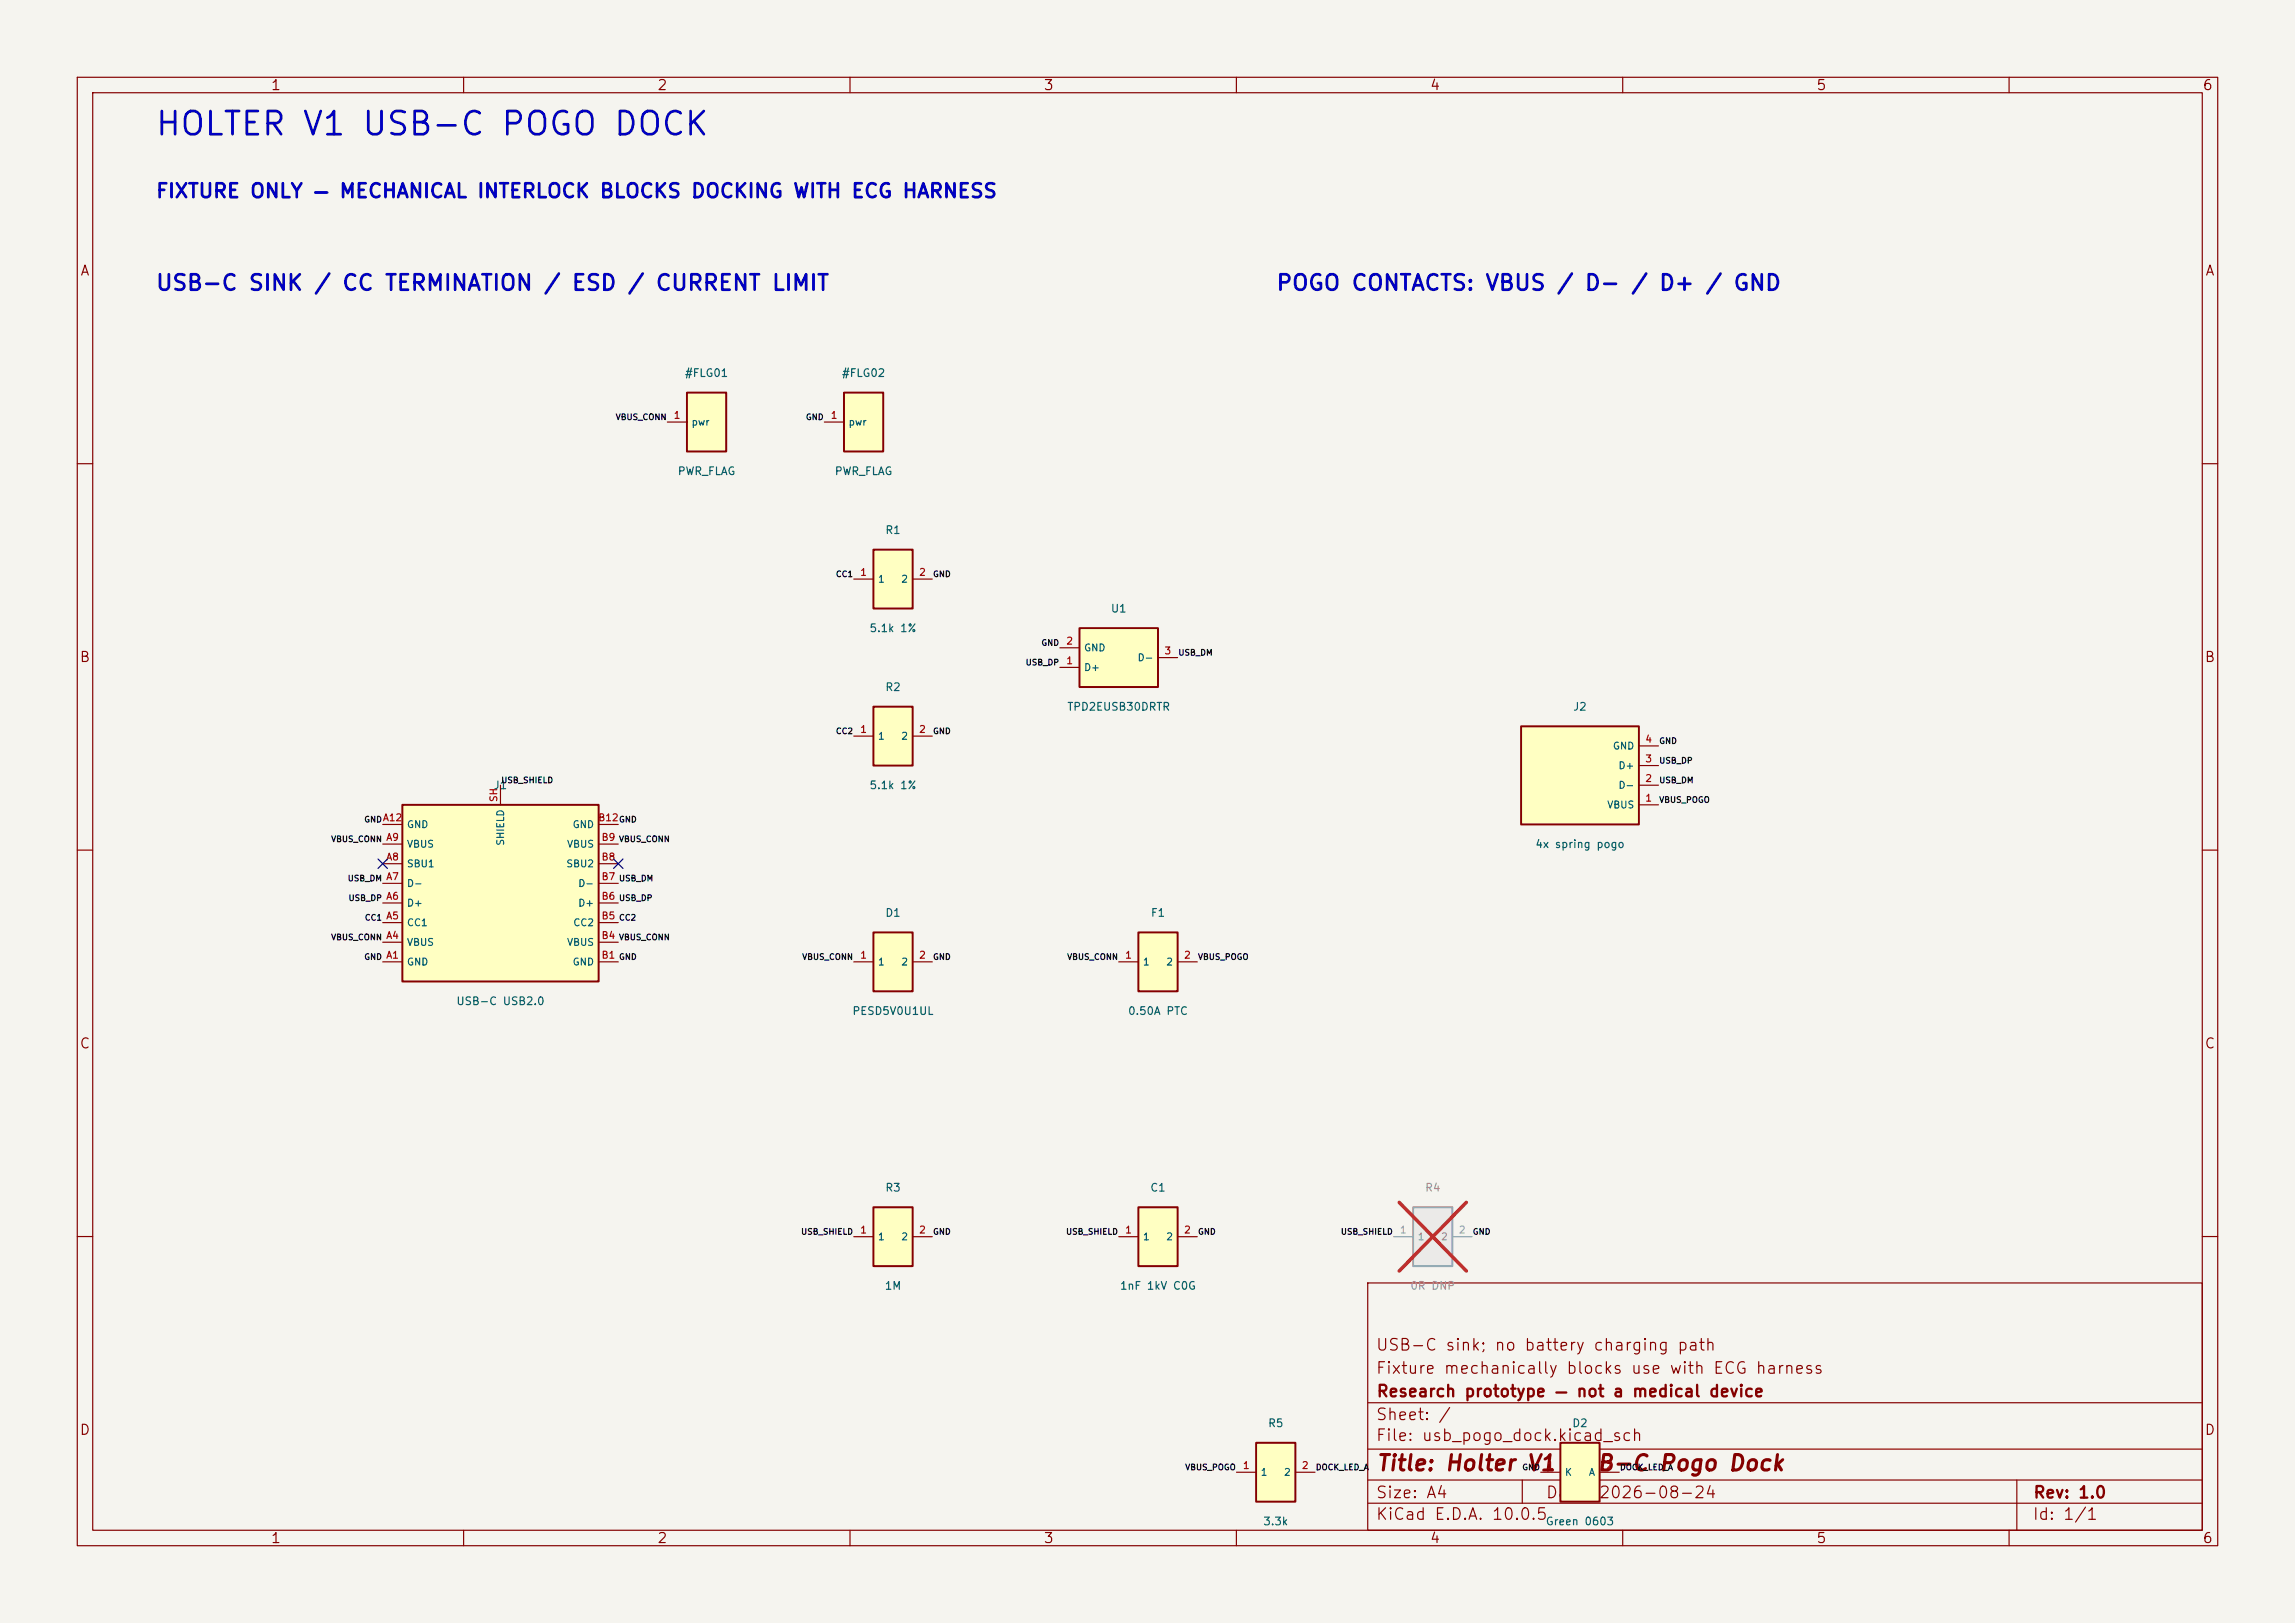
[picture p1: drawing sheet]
<svg xmlns="http://www.w3.org/2000/svg" width="297mm" height="210mm" viewBox="0 0 297 210" stroke-linecap="round" stroke-linejoin="round" font-family="sans-serif">
<defs><g id="words">
<text font-size="3" fill="#0000c2" x="19.9" y="18.3">HOLTER V1 USB-C POGO DOCK</text>
<g font-size="2" fill="#0000c2">
<text x="20" y="38.1">USB-C SINK / CC TERMINATION / ESD / CURRENT LIMIT</text>
<text x="165" y="38.1">POGO CONTACTS: VBUS / D- / D+ / GND</text>
</g>
<g font-size="2" fill="#840000">
<text x="178" y="190.8">Title: Holter V1</text>
<text x="202.5" y="190.8">USB-C Pogo Dock</text>
</g>
<text font-size="1.8" fill="#0000c2" x="20.1" y="26.1">FIXTURE ONLY — MECHANICAL INTERLOCK BLOCKS DOCKING WITH ECG HARNESS</text>
<g font-size="1.5" fill="#840000">
<text x="178" y="178.1">Fixture mechanically blocks use with ECG harness</text>
<text x="178" y="175.1">USB-C sink; no battery charging path</text>
<text x="178" y="184.1">Sheet: /</text>
<text x="178" y="181.1">Research prototype — not a medical device</text>
<text x="178" y="186.8">File: usb_pogo_dock.kicad_sch</text>
<text x="178" y="197">KiCad E.D.A. 10.0.5</text>
<text x="178" y="194.2">Size: A4</text>
<text x="200" y="194.2">Date: 2026-08-24</text>
<text x="263" y="197">Id: 1/1</text>
<text x="263" y="194.2">Rev: 1.0</text>
</g>
<g font-size="1.3" fill="#840000">
<text x="35" y="12">1</text>
<text x="85" y="12">2</text>
<text x="135" y="12">3</text>
<text x="185" y="12">4</text>
<text x="235" y="12">5</text>
<text x="285" y="12">6</text>
<text x="10.3" y="36">A</text>
<text x="285.3" y="36">A</text>
<text x="10.2" y="86">B</text>
<text x="285.2" y="86">B</text>
<text x="10.2" y="136">C</text>
<text x="285.2" y="136">C</text>
<text x="10.2" y="186">D</text>
<text x="285.2" y="186">D</text>
<text x="35" y="200">1</text>
<text x="85" y="200">2</text>
<text x="135" y="200">3</text>
<text x="185" y="200">4</text>
<text x="235" y="200">5</text>
<text x="285" y="200">6</text>
</g>
<g font-size="1" fill="#006464">
<text x="88.6" y="49">#FLG01</text>
<text x="108.9" y="49">#FLG02</text>
<text x="87.6" y="61.7">PWR_FLAG</text>
<text x="107.9" y="61.7">PWR_FLAG</text>
<text x="114.5" y="69.3">R1</text>
<text x="112.4" y="82">5.1k 1%</text>
<text x="143.7" y="79.5">U1</text>
<text x="114.5" y="89.7">R2</text>
<text x="138" y="92.2">TPD2EUSB30DRTR</text>
<text x="203.5" y="92.2">J2</text>
<text x="63.8" y="102.4">J1</text>
<text x="112.4" y="102.4">5.1k 1%</text>
<text x="198.6" y="110">4x spring pogo</text>
<text x="114.5" y="118.9">D1</text>
<text x="148.9" y="118.9">F1</text>
<text x="59" y="130.3">USB-C USB2.0</text>
<text x="110.2" y="131.6">PESD5V0U1UL</text>
<text x="145.9" y="131.6">0.50A PTC</text>
<text x="114.5" y="154.4">R3</text>
<text x="148.8" y="154.4">C1</text>
<text x="114.4" y="167.1">1M</text>
<text x="144.9" y="167.1">1nF 1kV C0G</text>
<text x="164" y="184.9">R5</text>
<text x="203.4" y="184.9">D2</text>
<text x="163.4" y="197.6">3.3k</text>
<text x="200" y="197.6">Green 0603</text>
</g>
<g font-size="1" fill="#939391">
<text x="184.3" y="154.4">R4</text>
<text x="182.4" y="167.1">0R DNP</text>
</g>
<g font-size=".9" fill="#a90000">
<text x="87.1" y="54.4">1</text>
<text x="107.4" y="54.4">1</text>
<text x="111.2" y="74.7">1</text>
<text x="118.9" y="74.7">2</text>
<text x="137.9" y="83.6">2</text>
<text x="137.9" y="86.2">1</text>
<text x="150.6" y="84.9">3</text>
<text x="111.2" y="95">1</text>
<text x="118.9" y="95">2</text>
<text x="212.8" y="101.4">2</text>
<text x="212.8" y="98.9">3</text>
<text x="212.8" y="96.3">4</text>
<text x="49.5" y="106.5">A12</text>
<text x="64.6" y="103.9" transform="rotate(-90 64.6 103.9)">SH</text>
<text x="77.3" y="106.5">B12</text>
<text x="212.8" y="103.9">1</text>
<text x="49.9" y="111.6">A8</text>
<text x="49.9" y="109">A9</text>
<text x="77.8" y="111.6">B8</text>
<text x="77.8" y="109">B9</text>
<text x="49.9" y="119.2">A5</text>
<text x="49.9" y="116.6">A6</text>
<text x="49.9" y="114.1">A7</text>
<text x="77.8" y="119.2">B5</text>
<text x="77.8" y="116.6">B6</text>
<text x="77.8" y="114.1">B7</text>
<text x="49.9" y="124.3">A1</text>
<text x="49.9" y="121.7">A4</text>
<text x="77.8" y="124.3">B1</text>
<text x="77.8" y="121.7">B4</text>
<text x="111.2" y="124.3">1</text>
<text x="118.9" y="124.3">2</text>
<text x="145.5" y="124.3">1</text>
<text x="153.2" y="124.3">2</text>
<text x="111.2" y="159.8">1</text>
<text x="118.9" y="159.8">2</text>
<text x="145.5" y="159.8">1</text>
<text x="153.2" y="159.8">2</text>
<text x="160.8" y="190.3">1</text>
<text x="168.4" y="190.3">2</text>
<text x="200.1" y="190.3">1</text>
<text x="207.8" y="190.3">2</text>
</g>
<g font-size=".9" fill="#006464">
<text x="89.4" y="55.3">pwr</text>
<text x="109.7" y="55.3">pwr</text>
<text x="113.5" y="75.6">1</text>
<text x="116.6" y="75.6">2</text>
<text x="140.2" y="87">D+</text>
<text x="140.2" y="84.5">GND</text>
<text x="147.1" y="85.8">D-</text>
<text x="113.5" y="95.9">1</text>
<text x="116.6" y="95.9">2</text>
<text x="208.6" y="97.2">GND</text>
<text x="209.4" y="99.7">D+</text>
<text x="52.6" y="107.4">GND</text>
<text x="74" y="107.4">GND</text>
<text x="207.9" y="104.8">VBUS</text>
<text x="209.4" y="102.3">D-</text>
<text x="52.6" y="112.4">SBU1</text>
<text x="52.6" y="109.9">VBUS</text>
<text x="65.5" y="109.5" transform="rotate(-90 65.5 109.5)">SHIELD</text>
<text x="73.2" y="112.4">SBU2</text>
<text x="73.3" y="109.9">VBUS</text>
<text x="52.6" y="117.5">D+</text>
<text x="52.6" y="115">D-</text>
<text x="74.8" y="117.5">D+</text>
<text x="74.8" y="115">D-</text>
<text x="52.6" y="125.1">GND</text>
<text x="52.6" y="122.6">VBUS</text>
<text x="52.6" y="120.1">CC1</text>
<text x="73.3" y="122.6">VBUS</text>
<text x="74" y="125.1">GND</text>
<text x="74.1" y="120.1">CC2</text>
<text x="113.5" y="125.1">1</text>
<text x="116.6" y="125.1">2</text>
<text x="147.8" y="125.1">1</text>
<text x="150.8" y="125.1">2</text>
<text x="113.5" y="160.7">1</text>
<text x="116.6" y="160.7">2</text>
<text x="147.8" y="160.7">1</text>
<text x="150.8" y="160.7">2</text>
<text x="163.1" y="191.2">1</text>
<text x="166.1" y="191.2">2</text>
<text x="202.4" y="191.2">K</text>
<text x="205.5" y="191.2">A</text>
</g>
<g font-size=".9" fill="#a5a4a2">
<text x="181.1" y="159.8">1</text>
<text x="188.7" y="159.8">2</text>
</g>
<g font-size=".9" fill="#939391">
<text x="183.4" y="160.7">1</text>
<text x="186.4" y="160.7">2</text>
</g>
<g font-size=".8" fill="#0f0f0f">
<text x="79.6" y="54.5">VBUS_CONN</text>
<text x="104.2" y="54.5">GND</text>
<text x="108.1" y="74.9">CC1</text>
<text x="120.7" y="74.9">GND</text>
<text x="134.7" y="83.7">GND</text>
<text x="132.7" y="86.3">USB_DP</text>
<text x="152.4" y="85">USB_DM</text>
<text x="108.1" y="95.2">CC2</text>
<text x="120.7" y="95.2">GND</text>
<text x="64.8" y="101.5">USB_SHIELD</text>
<text x="214.7" y="99">USB_DP</text>
<text x="214.7" y="96.4">GND</text>
<text x="214.7" y="101.5">USB_DM</text>
<text x="47.1" y="106.6">GND</text>
<text x="80" y="106.6">GND</text>
<text x="214.7" y="104.1">VBUS_POGO</text>
<text x="42.8" y="109.1">VBUS_CONN</text>
<text x="80" y="109.1">VBUS_CONN</text>
<text x="44.9" y="114.2">USB_DM</text>
<text x="45" y="116.8">USB_DP</text>
<text x="47.1" y="119.3">CC1</text>
<text x="80" y="119.3">CC2</text>
<text x="80" y="116.8">USB_DP</text>
<text x="80" y="114.2">USB_DM</text>
<text x="42.8" y="121.8">VBUS_CONN</text>
<text x="47.1" y="124.4">GND</text>
<text x="80" y="121.8">VBUS_CONN</text>
<text x="80" y="124.4">GND</text>
<text x="103.7" y="124.4">VBUS_CONN</text>
<text x="120.7" y="124.4">GND</text>
<text x="138" y="124.4">VBUS_CONN</text>
<text x="155" y="124.4">VBUS_POGO</text>
<text x="103.6" y="159.9">USB_SHIELD</text>
<text x="120.7" y="159.9">GND</text>
<text x="137.9" y="159.9">USB_SHIELD</text>
<text x="155" y="159.9">GND</text>
<text x="173.5" y="159.9">USB_SHIELD</text>
<text x="190.5" y="159.9">GND</text>
<text x="153.3" y="190.4">VBUS_POGO</text>
<text x="170.2" y="190.4">DOCK_LED_A</text>
<text x="196.9" y="190.4">GND</text>
<text x="209.6" y="190.4">DOCK_LED_A</text>
</g>
</g></defs>
<path d="M0 0h297v210h-297z" fill="#f5f4ef" stroke="#f5f4ef" stroke-width=".13"/>
<g fill="none" stroke="#840000" stroke-width=".15">
<path d="M10 10h277v190h-277zM12 12h273v186h-273zM60 10v2M110 10v2M160 10v2M210 10v2M260 10v2M10 60h2M285 60h2M10 110h2M285 110h2M10 160h2"/>
<path d="M177 166h108v32h-108zM285 160h2M60 198v2M110 198v2M160 198v2M177 194.5h108M177 191.5h108M177 187.5h108M177 181.5h108M197 191.5v3M210 198v2M260 198v2"/>
<path d="M261 191.5v6.5"/>
</g>
<path d="M113 71.1h5.1v7.6h-5.1z" fill="#ffffc2"/>
<path d="M113 71.1h5.1v7.6h-5.1z" fill="none" stroke="#840000" stroke-width=".25"/>
<path d="M110.5 74.9h2.5M118.1 74.9h2.5" fill="none" stroke="#840000" stroke-width=".15"/>
<path d="M147.3 156.2h5.1v7.6h-5.1z" fill="#ffffc2"/>
<path d="M147.3 156.2h5.1v7.6h-5.1z" fill="none" stroke="#840000" stroke-width=".25"/>
<path d="M144.8 160h2.5M152.4 160h2.5" fill="none" stroke="#840000" stroke-width=".15"/>
<path d="M113 156.2h5.1v7.6h-5.1z" fill="#ffffc2"/>
<path d="M113 156.2h5.1v7.6h-5.1z" fill="none" stroke="#840000" stroke-width=".25"/>
<path d="M110.5 160h2.5M118.1 160h2.5" fill="none" stroke="#840000" stroke-width=".15"/>
<path d="M147.3 120.7h5.1v7.6h-5.1z" fill="#ffffc2"/>
<path d="M147.3 120.7h5.1v7.6h-5.1z" fill="none" stroke="#840000" stroke-width=".25"/>
<path d="M144.8 124.5h2.5M152.4 124.5h2.5" fill="none" stroke="#840000" stroke-width=".15"/>
<path d="M139.7 81.3h10.2v7.6h-10.2z" fill="#ffffc2"/>
<path d="M139.7 81.3h10.2v7.6h-10.2z" fill="none" stroke="#840000" stroke-width=".25"/>
<path d="M137.2 86.4h2.5M137.2 83.8h2.5M149.9 85.1h2.5" fill="none" stroke="#840000" stroke-width=".15"/>
<path d="M113 120.7h5.1v7.6h-5.1z" fill="#ffffc2"/>
<path d="M113 120.7h5.1v7.6h-5.1z" fill="none" stroke="#840000" stroke-width=".25"/>
<path d="M110.5 124.5h2.5M118.1 124.5h2.5" fill="none" stroke="#840000" stroke-width=".15"/>
<path d="M201.9 186.7h5.1v7.6h-5.1z" fill="#ffffc2"/>
<path d="M201.9 186.7h5.1v7.6h-5.1z" fill="none" stroke="#840000" stroke-width=".25"/>
<path d="M199.4 190.5h2.5M207 190.5h2.5" fill="none" stroke="#840000" stroke-width=".15"/>
<path d="M162.6 186.7h5v7.6h-5z" fill="#ffffc2"/>
<path d="M162.6 186.7h5v7.6h-5z" fill="none" stroke="#840000" stroke-width=".25"/>
<path d="M160 190.5h2.6M167.6 190.5h2.6" fill="none" stroke="#840000" stroke-width=".15"/>
<path d="M182.9 156.2h5.1v7.6h-5.1z" fill="#ebeae8"/>
<path d="M182.9 156.2h5.1v7.6h-5.1z" fill="none" stroke="#9c9b98" stroke-width=".25"/>
<path d="M180.3 160h2.6M188 160h2.5" fill="none" stroke="#9c9b98" stroke-width=".15"/>
<path d="M181.1 155.6l8.7 8.9M189.8 155.6l-8.7 8.9" fill="none" stroke="#e12e31" stroke-width=".46"/>
<path d="M196.8 94h15.3v12.7h-15.3z" fill="#ffffc2"/>
<path d="M196.8 94h15.3v12.7h-15.3z" fill="none" stroke="#840000" stroke-width=".25"/>
<path d="M212.1 99.1h2.5M212.1 96.5h2.5M212.1 104.1h2.5M212.1 101.6h2.5" fill="none" stroke="#840000" stroke-width=".15"/>
<path d="M109.2 50.8h5.1v7.6h-5.1z" fill="#ffffc2"/>
<path d="M109.2 50.8h5.1v7.6h-5.1z" fill="none" stroke="#840000" stroke-width=".25"/>
<path d="M106.7 54.6h2.5" fill="none" stroke="#840000" stroke-width=".15"/>
<path d="M88.9 50.8h5.1v7.6h-5.1z" fill="#ffffc2"/>
<path d="M88.9 50.8h5.1v7.6h-5.1z" fill="none" stroke="#840000" stroke-width=".25"/>
<path d="M86.4 54.6h2.5" fill="none" stroke="#840000" stroke-width=".15"/>
<path d="M113 91.4h5.1v7.7h-5.1z" fill="#ffffc2"/>
<path d="M113 91.4h5.1v7.7h-5.1z" fill="none" stroke="#840000" stroke-width=".25"/>
<path d="M110.5 95.3h2.5M118.1 95.3h2.5" fill="none" stroke="#840000" stroke-width=".15"/>
<path d="M52.1 104.1h25.4v22.9h-25.4z" fill="#ffffc2"/>
<path d="M52.1 104.1h25.4v22.9h-25.4z" fill="none" stroke="#840000" stroke-width=".25"/>
<g fill="none" stroke="#840000" stroke-width=".15">
<path d="M49.5 119.4h2.6M49.5 116.8h2.6M49.5 114.3h2.6M49.5 111.8h2.6M49.5 109.2h2.6M49.5 106.7h2.6M64.8 101.6v2.5M77.5 119.4h2.5M77.5 116.8h2.5M77.5 114.3h2.5M77.5 111.8h2.5M77.5 109.2h2.5"/>
<path d="M77.5 106.7h2.5M49.5 124.5h2.6M49.5 121.9h2.6M77.5 124.5h2.5M77.5 121.9h2.5"/>
</g>
<path d="M48.9 111.2l1.2 1.2M50.1 111.2l-1.2 1.2M79.4 111.2l1.2 1.2M80.6 111.2l-1.2 1.2" fill="none" stroke="#000084" stroke-width=".15"/>
<use href="#words"/>
</svg>
